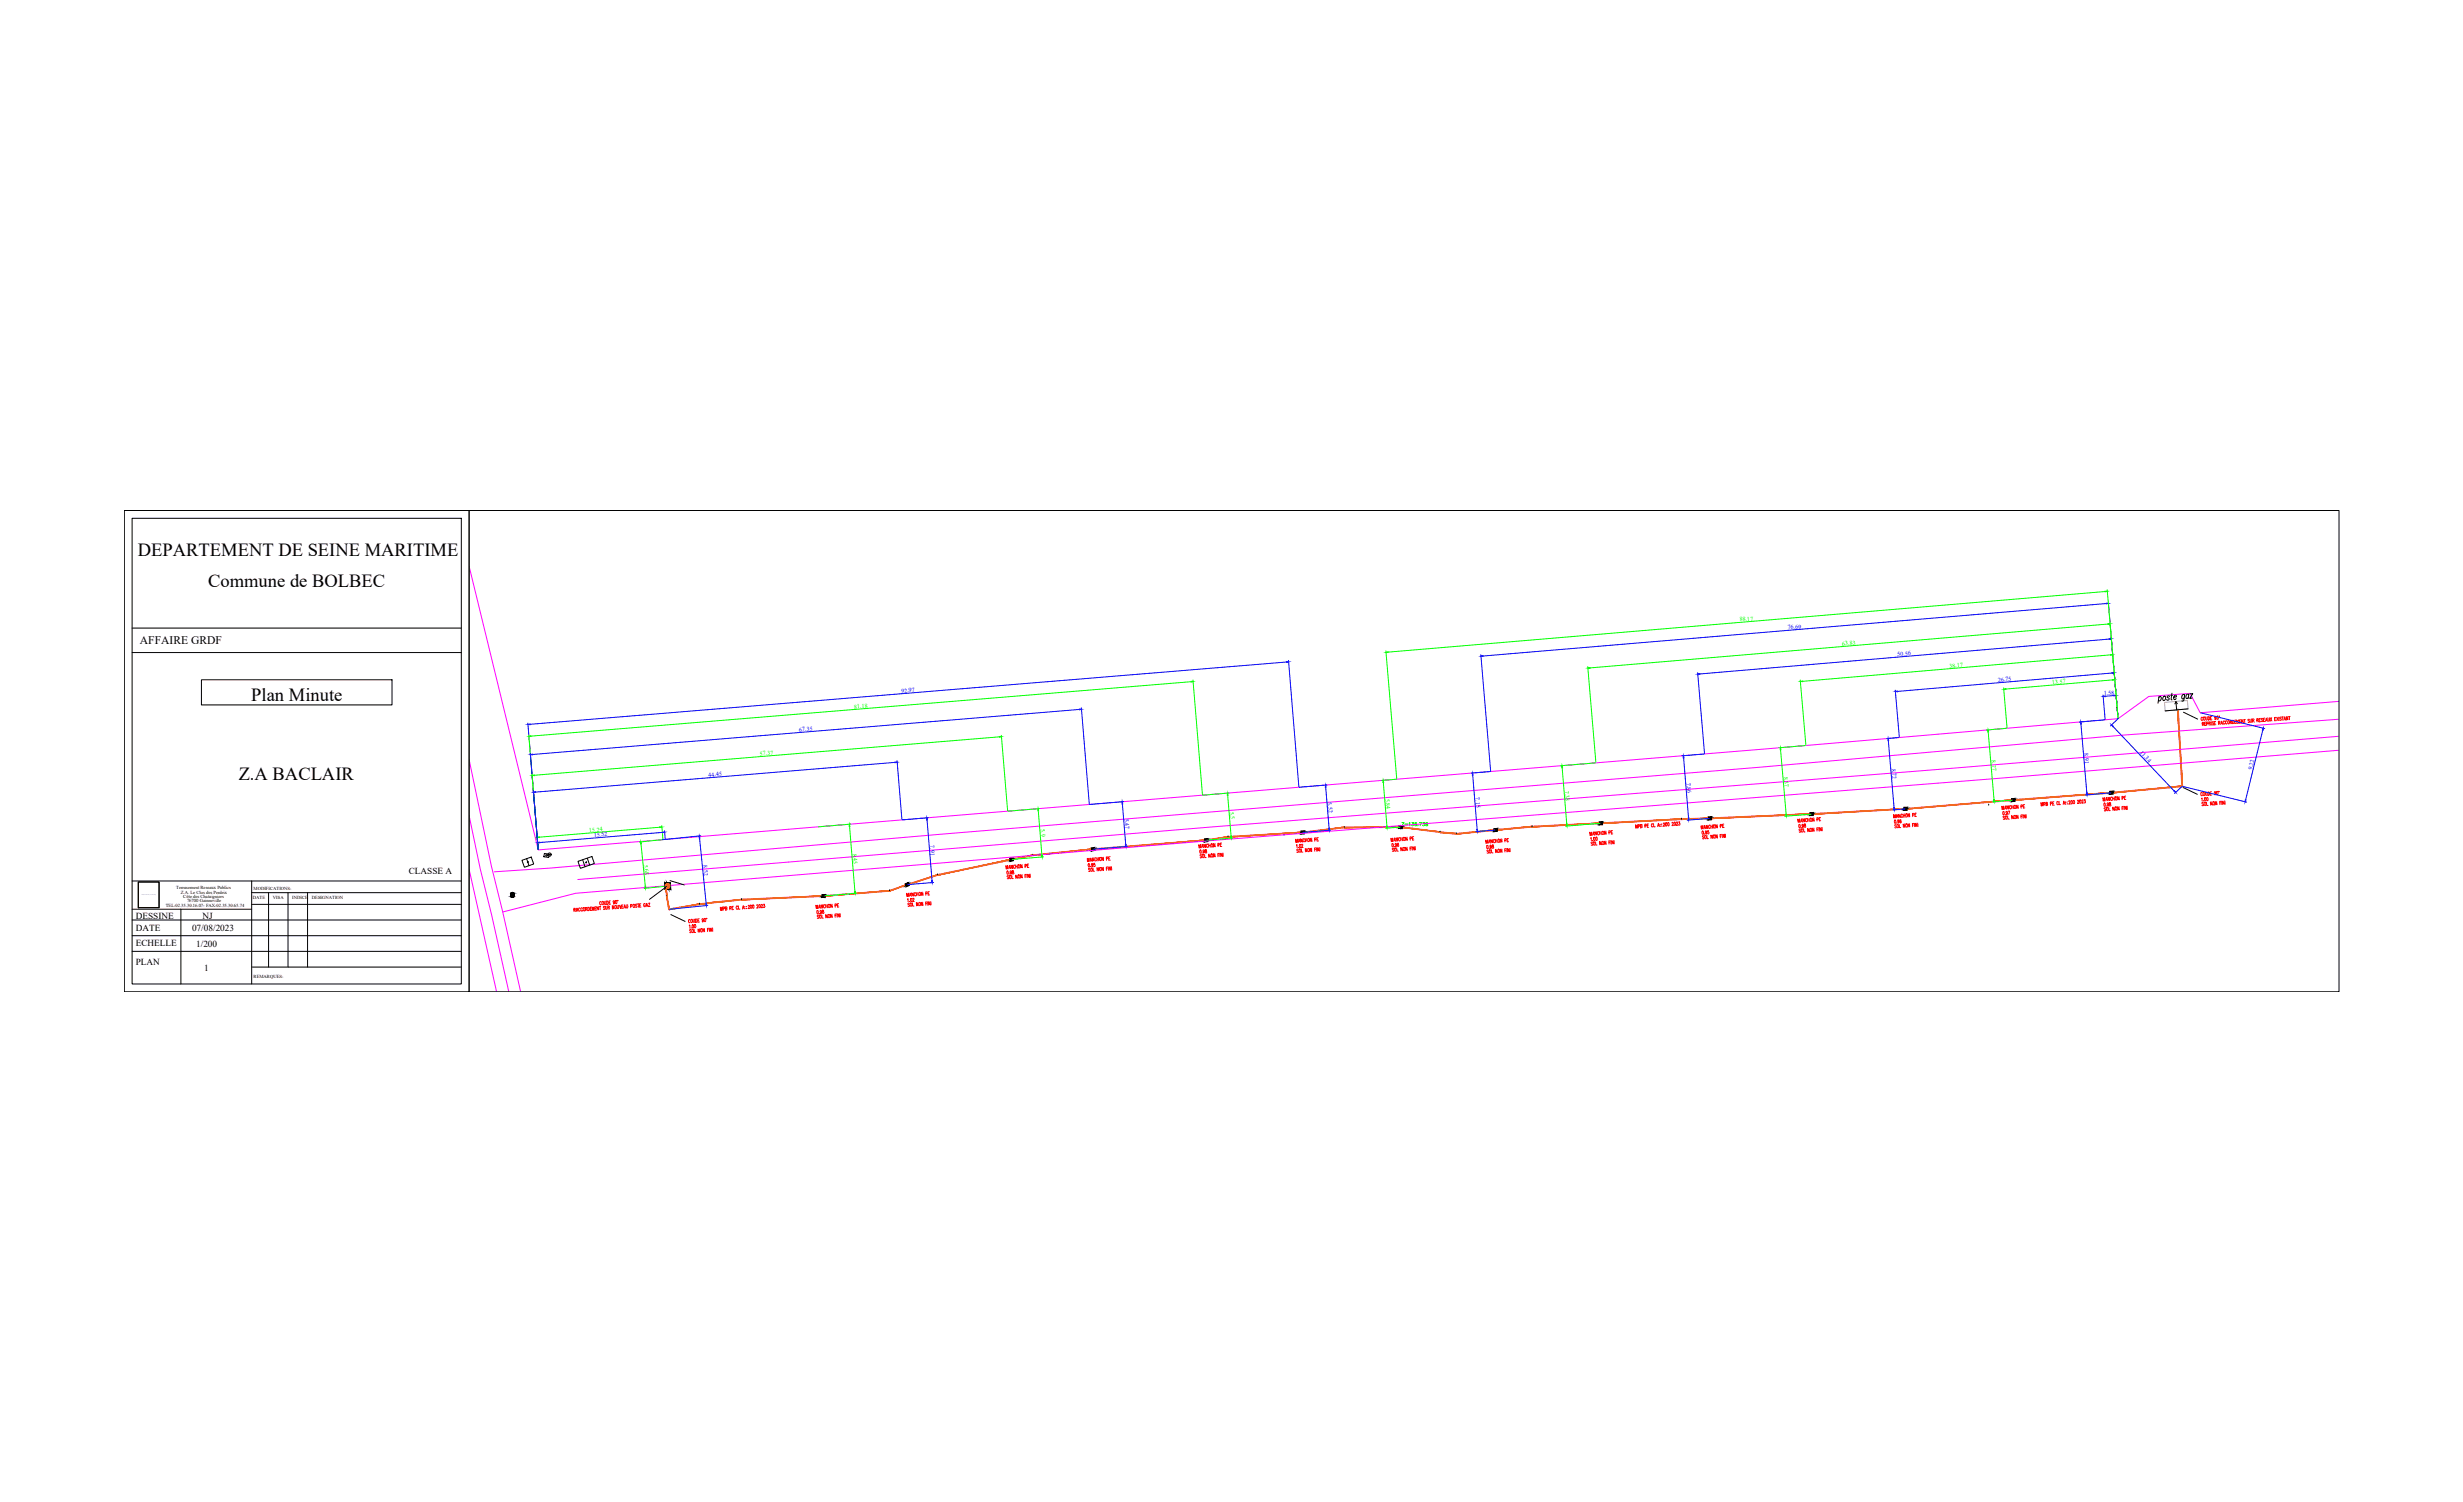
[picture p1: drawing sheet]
<svg xmlns="http://www.w3.org/2000/svg" width="1500mm" height="914mm" viewBox="0 0 1500 914" stroke-linecap="round" stroke-linejoin="round" font-family="sans-serif">
<defs><g id="words">
<g font-size="11.3">
<text x="84" y="339">DEPARTEMENT DE SEINE MARITIME</text>
<text x="127" y="357">Commune de BOLBEC</text>
<text x="153" y="427">Plan Minute</text>
<text x="145" y="475">Z.A BACLAIR</text>
</g>
<text font-size="7" x="85" y="392">AFFAIRE GRDF</text>
<g font-size="5.6">
<text x="249" y="532">CLASSE A</text>
<text x="83" y="559">DESSINE</text>
<text x="123" y="559">NJ</text>
<text x="83" y="567">DATE</text>
<text x="117" y="567">07/08/2023</text>
<text x="83" y="576">ECHELLE</text>
<text x="119" y="576">1/200</text>
<text x="83" y="587">PLAN</text>
<text x="124" y="591">1</text>
</g>
<text font-size="5.3" x="853" y="504">Z=138.738</text>
<g font-size="3.7" fill="#0f0">
<text x="1060" y="378" transform="rotate(-5 1060 378)">88.17</text>
<text x="1122" y="393" transform="rotate(-5 1122 393)">63.83</text>
<text x="1187" y="407" transform="rotate(-5 1187 407)">38.17</text>
<text x="1250" y="417" transform="rotate(-5 1250 417)">13.57</text>
<text x="520" y="431" transform="rotate(-5 520 431)">81.18</text>
<text x="463" y="460" transform="rotate(-5 463 460)">57.37</text>
<text x="1213" y="463" transform="rotate(85 1213 463)">8.77</text>
<text x="1086" y="473" transform="rotate(85 1086 473)">8.37</text>
<text x="953" y="481" transform="rotate(85 953 481)">7.38</text>
<text x="844" y="486" transform="rotate(85 844 486)">5.84</text>
<text x="749" y="494" transform="rotate(85 749 494)">5.5</text>
<text x="359" y="507" transform="rotate(-5 359 507)">15.24</text>
<text x="634" y="505" transform="rotate(85 634 505)">5.9</text>
<text x="519" y="520" transform="rotate(85 519 520)">8.45</text>
<text x="392" y="526" transform="rotate(84 392 526)">5.68</text>
</g>
<g font-size="3.7" fill="#00f">
<text x="1089" y="383" transform="rotate(-5 1089 383)">76.69</text>
<text x="1156" y="399" transform="rotate(-5 1156 399)">50.56</text>
<text x="1217" y="415" transform="rotate(-5 1217 415)">26.75</text>
<text x="549" y="422" transform="rotate(-5 549 422)">92.97</text>
<text x="1281" y="423" transform="rotate(-5 1281 423)">1.58</text>
<text x="487" y="445" transform="rotate(-5 487 445)">67.35</text>
<text x="1269" y="459" transform="rotate(85 1269 459)">8.91</text>
<text x="1303" y="458" transform="rotate(46 1303 458)">11.34</text>
<text x="1152" y="468" transform="rotate(85 1152 468)">8.72</text>
<text x="432" y="473" transform="rotate(-5 432 473)">44.45</text>
<text x="1372" y="469" transform="rotate(-76 1372 469)">9.22</text>
<text x="1027" y="476" transform="rotate(85 1027 476)">7.86</text>
<text x="899" y="485" transform="rotate(85 899 485)">7.15</text>
<text x="809" y="488" transform="rotate(85 809 488)">5.52</text>
<text x="685" y="498" transform="rotate(85 685 498)">5.47</text>
<text x="362" y="510" transform="rotate(-5 362 510)">15.52</text>
<text x="566" y="514" transform="rotate(85 566 514)">7.91</text>
<text x="428" y="527" transform="rotate(84 428 527)">8.52</text>
</g>
<g font-size="2.8">
<text x="107" y="541">Terrasement Reseaux Publics</text>
<text x="110" y="544">Z.A. Le Clos des Perdrix</text>
<text x="154" y="542">MODIFICATIONS:</text>
<text x="112" y="547">Côte des Chataigniers</text>
<text x="114" y="549">76700 Gainneville</text>
<text x="154" y="547">DATE</text>
<text x="166" y="547">VISA</text>
<text x="178" y="547">INDICE</text>
<text x="190" y="547">DESIGNATION</text>
<text x="101" y="552">TEL:02.35.30.16.07- FAX:02.35.30.65.74</text>
<text x="154" y="595">REMARQUES:</text>
</g>
</g></defs>
<!-- layer: 0 -->
<g fill="none" stroke="#000" stroke-width=".61">
<path d="M80 316h201v283h-201zM80 382h201M80 397h201M123 414h116v15h-116zM80 536h201M84 537h13v16h-13zM153 536v63M80 554h73M110 554v45M153 543h128M153 551h128M164 543v46"/>
<path d="M175 543v46M187 543v46M80 560h201M80 570h201M80 579h201M153 589h128"/>
</g>
<!-- layer: PTTOPO -->
<g fill="none" stroke="#000" stroke-width=".61">
<path d="M1326 432h.1M1329 479h.1M1024 499h.1M1041 498h.1M1103 496h.1M1160 492h.1M1211 490h.1M1226 487h.1M1286 483h.1M666 517h.1M735 512h.1M748 509h.1"/>
<path d="M782 508h.1M793 507h.1M819 504h.1M877 507h.1M887 508h.1M911 505h.1M933 503h.1M975 501h.1M407 539h.1M553 539h.1M571 533h.1M616 523h.1"/>
<path d="M629 521h.1M406 546h.1M407 554h.1M426 550h.1M452 548h.1M502 545h.1M542 542h.1"/>
</g>
<!-- layer: Limites et Hydro -->
<path d="M286 345l42 172 152-12" fill="none" stroke="#f0f" stroke-width=".61"/>
<!-- layer: Routes -->
<path d="M286 463l13 64 7 28 11 49M480 516l-145 13-34 2M286 529l16 75M480 533l-129 11-45 11" fill="none" stroke="#f0f" stroke-width=".61"/>
<!-- layer: SymbolesFixes -->
<g fill="none" stroke="#000" stroke-width=".61">
<path d="M332 520h3l-1 2h-3zM318 524l6-2 1 4-6 2zM321 523l1 4M321 525h1zM334 520h2M352 524l8-3 2 5-9 3zM355 523l1 5M357 525h.1M358 522l1 5"/>
<circle cx="333" cy="521" r=".5"/>
<circle cx="335" cy="520" r="1"/>
</g>
<!-- layer: AccAffleurGaz -->
<path d="M311 545h2M311 544h2M311 546h2M312 544a1.3 1.3 0 0 1 1 1 1.3 1.3 0 0 1-2 1v-1z" fill="none" stroke="#000" stroke-width=".61"/>
<g fill="#000" stroke="#000" stroke-width=".61">
<path d="M312 543h1zM312 543h1z"/>
<path d="M311 546h1zM311 546h1z"/>
<path d="M312 543h1zM312 543h1z"/>
<path d="M312 543l1 1zM312 543l1 1z"/>
<path d="M311 546h2zM311 546h1z"/>
<path d="M311 546h2zM311 546h2z"/>
<path d="M312 544h1zM312 544h1z"/>
<path d="M311 546h2zM311 546h2z"/>
<path d="M311 544h2zM311 544h2z"/>
<path d="M311 544h2zM311 544h2z"/>
<path d="M311 546h2zM311 546h2z"/>
<path d="M311 546h2zM311 546h2z"/>
<path d="M311 544h2zM311 544h2z"/>
<path d="M311 545h2zM311 545l2 1z"/>
<path d="M311 544h2zM311 544h2z"/>
<path d="M311 544h2zM311 544h2z"/>
<path d="M311 545h2zM311 545h2z"/>
<path d="M311 545h2zM311 545h2z"/>
<path d="M311 544h2zM311 544h2z"/>
<path d="M311 544l2 1zM311 544l2 1z"/>
<path d="M311 545h2zM311 545h2z"/>
<path d="M311 545h2zM311 545h2z"/>
<path d="M311 545h2zM311 545h2z"/>
<path d="M311 545h2zM311 545h2z"/>
<path d="M311 545h2zM311 545h2z"/>
</g>
<!-- layer: Axe de voie -->
<path d="M286 497l6 32 7 28 11 47M480 525l-128 10" fill="none" stroke="#f0f" stroke-width=".61"/>
<!-- layer: COTE GAZ -->
<g fill="none" stroke="#0f0" stroke-width=".61">
<path d="M1283 359l7 78M1282 360l-437 37M1284 380l-316 27M1285 379l5 58-3-39M844 396l7 78M1285 399l-187 16M725 415l-402 33M727 414l5 70M967 406l5 58M1096 414l4 40M1220 419l2 24M1287 414l-65 5"/>
<path d="M322 447l6 70-4-46M609 449l-284 23M610 448l4 46M1084 456l4 40M1100 454l-17 1M1211 446l3 41M1222 443l-12 1M842 476l3 27M850 474l-9 1M951 467l3 35M972 464l-22 2M632 494l3 26"/>
<path d="M633 492l-19 2M748 484l2 25M748 483l-15 1M1103 496l-16 1M1226 487l-12 1M390 514l3 26M402 504l-74 6M403 503l1 8M403 511l-14 2M517 503l4 40M518 502l-20 1M751 510l-16 1"/>
<path d="M853 504h-9M975 501l-22 2M406 539l-14 2M636 522l-20 1M522 544l-20 1"/>
</g>
<g fill="#0f0" stroke="#0f0" stroke-width=".61">
<path d="M393 540v1z"/>
<path d="M390 513l1 1h-1z"/>
<path d="M402 503l1 1h-1z"/>
<path d="M327 510l1-1v1z"/>
<path d="M1214 487h1l-1 1z"/>
<path d="M1211 444v2z"/>
<path d="M1220 420l2-1v1z"/>
<path d="M1287 414h1h-1z"/>
<path d="M1088 496v1z"/>
<path d="M1084 455l1 1h-1z"/>
<path d="M1096 415h2z"/>
<path d="M1285 398l2 1h-2z"/>
<path d="M954 502v1z"/>
<path d="M951 466l1 1h-1z"/>
<path d="M967 407l1-1v1z"/>
<path d="M1284 380h1z"/>
<path d="M844 503h1v1z"/>
<path d="M842 475l1 1h-1z"/>
<path d="M844 397h1z"/>
<path d="M1282 360h1h-1z"/>
<path d="M750 509v1z"/>
<path d="M748 483v1h-1z"/>
<path d="M725 415h2h-2z"/>
<path d="M322 448h1z"/>
<path d="M634 521l1 1z"/>
<path d="M632 492l1 2h-1z"/>
<path d="M609 448h1l-1 1z"/>
<path d="M324 472h1z"/>
<path d="M520 543h1v1z"/>
<path d="M517 502l1 1h-1z"/>
</g>
<!-- layer: AccAffBranchtGaz -->
<g fill="none" stroke="#ffbd00" stroke-width=".61">
<path d="M405 537h3v4h-3zM405 539h3l-1 2z"/>
<circle cx="407" cy="539" r="1.5"/>
</g>
<g fill="#000" stroke="#000" stroke-width=".61">
<path d="M405 537l2 4h-2zM405 537h1l1 4z"/>
<path d="M406 537l1 4h1zM406 537h2v4z"/>
</g>
<path d="M405 539l2 2zM406 539l1 2 1-2z" fill="#ffbd00" stroke="#ffbd00" stroke-width=".61"/>
<!-- layer: COTE GAZ -->
<g fill="none" stroke="#00f" stroke-width=".61">
<path d="M1283 367l-380 32M1284 366l6 71-4-49M902 399l6 70M1285 389l-250 21M784 403l-461 38M785 402l6 77M1034 410l4 49M1286 410l-130 11M657 432l-333 27M659 431l4 58M1154 420l3 29M1281 423l1 15"/>
<path d="M1282 438l-16 2M1288 423l-6 1M1290 438l-5 4M1340 434l39 10M321 440l7 77-3-36M1038 459l-14 1M1150 451l4 41M1156 449l-7 1M1267 441l4 42M1287 442l37 40M1378 445l-10 42M545 464l-219 18"/>
<path d="M546 463l3 36M807 479l2 25M808 478l-17 1M897 472l3 33M908 470l-12 1M1025 461l3 37M1329 479l-5 4M1329 479l39 9M565 499l3 37M565 498l-15 1M684 489l2 25M684 488l-20 2"/>
<path d="M1041 498l-13 1M1160 492l-7 1M1286 483l-16 1M404 507l-75 6M405 506v5M426 510l4 40M427 509l-24 2M687 515l-21 2M810 505l-16 2M910 505l-11 1M569 537l-16 2M431 551l-23 3"/>
</g>
<g fill="#00f" stroke="#00f" stroke-width=".61">
<path d="M404 507h1h-1z"/>
<path d="M327 513h2z"/>
<path d="M1324 482v-1l1 1z"/>
<path d="M1286 441l1 1z"/>
<path d="M1367 487v1z"/>
<path d="M1378 443v2z"/>
<path d="M1271 483v1z"/>
<path d="M1267 439l1 2h-1z"/>
<path d="M1281 424h1z"/>
<path d="M1287 423h2l-1 1z"/>
<path d="M1153 492h1v1z"/>
<path d="M1150 450v1z"/>
<path d="M1154 421h2z"/>
<path d="M1286 410h2h-2z"/>
<path d="M1028 498h1l-1 1z"/>
<path d="M1025 460l1 1h-1z"/>
<path d="M1034 410h1v1z"/>
<path d="M1285 389h1h-1z"/>
<path d="M899 505h1v1z"/>
<path d="M897 471v1z"/>
<path d="M902 399h1v1z"/>
<path d="M1283 367h1l-1 1z"/>
<path d="M809 504h1v1z"/>
<path d="M807 478l1 1h-1z"/>
<path d="M784 403h1z"/>
<path d="M322 441h1z"/>
<path d="M685 514l1 1z"/>
<path d="M683 488v1z"/>
<path d="M657 432h2h-2z"/>
<path d="M323 459h1v1z"/>
<path d="M567 536h1v1z"/>
<path d="M564 498l1 1h-1z"/>
<path d="M545 464h1h-1z"/>
<path d="M325 482h1z"/>
<path d="M430 550v1z"/>
<path d="M426 509v1z"/>
</g>
<!-- layer: 0-1 -->
<path d="M76 311h210v293h-210zM286 311h1139v293h-1139zM1330 434l8 4M1330 479l8 5M406 540l-10 8M408 536l9 3M409 557l8 4" fill="none" stroke="#000" stroke-width=".61"/>
<!-- layer: AccAffMPB -->
<g fill="#f26722" stroke="#f26722" stroke-width=".61">
<path d="M405 541l1 5v-1zM405 541h1v4z"/>
<path d="M406 546l2 8-2-9zM406 546l2 8h-1z"/>
<path d="M407 553v1l19-4zM407 554l19-4v1z"/>
<path d="M426 550v1l11-2zM426 551l11-2zM437 549l15-2zM437 549l15-2v1z"/>
<path d="M452 547v1l50-3zM452 548l50-3v1z"/>
<path d="M502 545v1l40-4zM502 546l40-4v1z"/>
<path d="M542 542v1l10-5zM542 543l10-5 1 1zM552 538l1 1 18-7zM553 539l18-7v1zM571 532v1l45-10zM571 533l45-10v1z"/>
<path d="M616 523v1l13-4zM616 524l13-4v1zM629 520v1l37-4zM629 521l37-4zM666 517l69-6zM666 517l69-6v1z"/>
<path d="M735 511v1l13-3zM735 512l13-3v1z"/>
<path d="M748 509v1l45-3zM748 510l45-3zM793 507l26-4zM793 507l26-4v1z"/>
<path d="M819 503v1l34-1zM819 504l34-1v1z"/>
<path d="M853 503v1l24 2zM853 504l24 2v1z"/>
<path d="M877 506v1h10zM877 507h10v1z"/>
<path d="M887 507v1l24-3zM887 508l24-3v1zM911 505v1l22-3zM911 506l22-3v1zM933 503v1l42-3zM933 504l42-3zM975 501l49-3zM975 501l49-3v1z"/>
<path d="M1024 498v1l17-1zM1024 499l17-1zM1041 498l62-3zM1041 498l62-3v1zM1103 495v1l57-4zM1103 496l57-4v1zM1160 492v1l66-6zM1160 493l66-6zM1226 487l60-5zM1226 487l60-5v1z"/>
<path d="M1286 482v1l43-5zM1286 483l43-5v1z"/>
<path d="M1326 432l3 47zM1326 432h1l2 47z"/>
</g>
<!-- layer: AccNonAffMPB -->
<g fill="none" stroke="#ffbd00" stroke-width=".61">
<path d="M1040 497h2v2h-2zM1102 495h2v1h-2zM1159 492h2v1h-2zM1225 486h2v2h-2zM1285 482h2v1l-2 1zM665 516h2v2h-2zM734 511h2v1l-2 1zM792 506h2v2h-2zM910 505l2-1v2h-2zM974 500h2v2h-2zM551 538l2-1 1 2-2 1zM615 523l2-1v2h-2z"/>
<path d="M501 545h2v1h-2z"/>
</g>
<g fill="#000" stroke="#000" stroke-width=".61">
<path d="M1040 497h2l-2 1zM1040 498l2-1v1zM1102 496l2-1v1zM1102 496l2-1-2 1zM1159 492h2l-2 1zM1159 493l2-1zM1225 486h2l-2 1zM1225 487l2-1v1zM1285 482h2l-2 1zM1285 483l2-1zM665 516h2l-2 1zM665 517l2-1v1z"/>
<path d="M734 511h2l-2 1zM734 512l2-1zM792 506h2l-2 1zM792 507l2-1v1zM910 505l2-1-2 2zM910 506l2-2v1zM974 500h2l-2 1zM974 501l2-1v1zM552 539l1-1-1 2zM553 538l1 1-2 1zM615 523l2-1-2 2zM615 524l2-2v1z"/>
<path d="M501 546l2-1zM501 545h2l-2 1z"/>
<path d="M1040 498v1l2-1zM1040 499l2-1v1z"/>
<path d="M1102 496l2-1zM1102 495h2l-2 1z"/>
<path d="M1159 493l2-1zM1159 493l2-1v1z"/>
<path d="M1225 487v1l2-1zM1225 488l2-1v1z"/>
<path d="M1285 483v1l2-2zM1285 484l2-2v1z"/>
<path d="M665 517v1l2-1zM665 518l2-1v1z"/>
<path d="M734 512v1l2-2zM734 513l2-2v1z"/>
<path d="M792 507v1l2-1zM792 508l2-1v1z"/>
<path d="M910 506l2-1zM910 506l2-1v1z"/>
<path d="M974 501v1l2-1zM974 502l2-1v1z"/>
<path d="M553 537l-1 2 1-1zM551 538l2-1-1 2z"/>
<path d="M615 524l2-1zM615 524l2-1v1z"/>
<path d="M501 546l2-1zM501 546l2-1v1z"/>
</g>
<path d="M1180 447l-700 58" fill="none" stroke="#f0f" stroke-width=".61"/>
<path d="M1180 457l-109 10-591 49M1180 477l-439 34-261 22" fill="none" stroke="#f0f" stroke-width=".61"/>
<path d="M1180 468l-440 35-260 22" fill="none" stroke="#f0f" stroke-width=".61"/>
<path d="M1424 427l-84 7-6-12-25 2-19 14-110 9" fill="none" stroke="#f0f" stroke-width=".61"/>
<path d="M1318 428l14-2 1 6-14 1z" fill="none" stroke="#b0b0b0" stroke-width=".61"/>
<path d="M1424 438l-131 10-113 9M1424 457l-244 20" fill="none" stroke="#f0f" stroke-width=".61"/>
<g fill="none" stroke="#000" stroke-width=".61">
<path d="M1315 425v-1a1.3 1.3 0 0 1 1 2 1.3 1.3 0 0 1-1 1v-1M1315 424l-1 4M1318 424a1.3 1.3 0 0 1 1 1 1.3 1.3 0 0 1-2 1v-1zM1321 424h-1v1h1l-1 1M1323 422l-1 3 1 1M1323 423h-1M1324 424h1v-1a1.3 1.3 0 0 0-1 1 1.3 1.3 0 0 0 1 2v-1M1325 427l1 5M1325 427v2M1325 427l1 1M1330 423a1.3 1.3 0 0 0-1 1 1.3 1.3 0 0 0 1 1M1331 423l-1 3-1 1"/>
<path d="M1333 432l-14 1M1333 423a1.3 1.3 0 0 0-2 1 1.3 1.3 0 0 0 1 1h1M1333 423v2M1334 422h1l-1 3h1"/>
</g>
<path d="M1424 448l-244 20" fill="none" stroke="#f0f" stroke-width=".61"/>
<!-- layer: Texte -->
<g fill="none" stroke="#f00" stroke-width=".61">
<path d="M1341 437h-1l1 2 1-1M1343 440v2h1M1344 436v2l-1-2M1345 436l1 1a1 1 0 0 1 0 1 1 1 0 0 1-1 0zM1346 437h1M1347 439v2M1347 436h-1v2h1M1348 440h-1l1 1h-1M1349 439h-1l1 2M1350 437h-1v-1a1 1 0 0 1 1 1 1 1 0 0 1-1 1M1350 436h1v2a1 1 0 0 1-1-1 1 1 0 0 1 0-1zM1352 436h.1"/>
<path d="M1355 439h-1v1v1l1-1M1356 439l-1 1 1 1v-1M1358 440l1-1h-1v2M1359 440v1M1360 439a1.1 1.1 0 0 1 1 1 1.1 1.1 0 0 1-1 1zM1362 439h-1M1362 438h-1v2h1M1364 439h.1M1365 438h-1v2h1M1366 438v2l-1-2v2M1367 438v2M1367 438h.1"/>
<path d="M1370 438h-1l1 2h-1M1371 438v2l-1-2M1372 439l1-1h-1v2M1372 439l1 1M1374 438h1h-1l1 2M1375 438v1M1376 438h.1M1377 437h-1v2h1M1378 438h-1l1 1h-1M1379 438h-1M1379 437h-1l1 2M1381 438l-1 1"/>
<path d="M1381 439l-1-2v2M1382 437v2l-1-2M1383 437l1 2M1384 437l-1 2M1386 438h-1M1386 437h-1v2h1M1386 437l2 2M1387 437v2M1388 437v2M1389 437h-1l1 1h-1M1390 436v2M1391 436l-1 1"/>
<path d="M1392 438h-1M1392 438l-1-2v2M1393 436v2l-1-2v2M1394 436v2M1395 436h-1M1341 441h1v-1h-1v2M1342 441v1M1343 441h.1M1344 441l1-1h-1v2M1345 440h1h-1v2M1346 440v1M1349 440h.1"/>
<path d="M1351 440h1v-1h-1v2M1352 440v1M1353 440h.1M1354 441l-1-2v2M1363 440v-2v2l-1-2v2M1097 500h.1M1099 498v2l-1-2v2M1100 499v-1l-1 1 1 1h1M1101 498v2M1102 498v2M1102 499h-1M1105 498v2l-1-2v2"/>
<path d="M1107 499v-1h-1l1 2M1108 499h.1M1109 498h-1v2h1M1154 499a.9 .9 0 0 1 1 1 .9 .9 0 0 1-1 1zM1154 498v-2v2l-1-2v2M1156 497h-1M1156 498l-1-2v2M1157 500h-1v-1l1 1-1 1M1157 496v2l-1-2v2M1158 499a.9 .9 0 0 0-1 1 .9 .9 0 0 0 1 1v-1h-1M1159 496h-1v2l1-1M1159 496v2"/>
<path d="M1160 495v3M1160 496h-1M1163 495v2l-1-2v2M1165 496h1v-1h-1v2M1167 496h-1M1167 495h-1v2h1M1220 494a1 1 0 0 1 1 1 1 1 0 0 1-1 1zM1220 493v-2v2l-1-2v2M1221 497h-1l1 2h-1M1221 496h.1M1222 492h-1M1222 493l-1-2v2"/>
<path d="M1223 495h-1v-1l1 1-1 1M1223 497v2h1M1223 494h1l-1 2M1223 491v2l-1-2v2M1225 491l-1-1v1v1h1M1225 490v2M1226 496v2l-1-1v2M1226 490v2M1226 491h-1M1229 496v2l-1-2v2M1229 490v2l-1-2v2M1231 491h1v-1h-1v2"/>
<path d="M1231 497h.1M1232 496h-1v2M1232 496v2M1233 491h-1M1233 490h-1v2h1M1233 496l1 2-2-2 1 2M1234 496v2M1244 491v-2v2l-1-2v2M1245 490v-1v2M1247 489v1h-1v-2h1v1h-1M1249 489v-1v2M1251 489h-1"/>
<path d="M1251 488h-1v2h1M1254 488h-1v1v1l1-1M1254 488v2h1M1257 489h.1M1258 490l-1-2-1 2M1258 488h.1M1258 489h.1M1259 488h.1M1259 489h.1M1260 488v-1l1 1-1 2 1-1M1261 487a.9 .9 0 0 1 1 1 .9 .9 0 0 1-1 1zM1263 487a.9 .9 0 0 1 0 1 .9 .9 0 0 1 0 1z"/>
<path d="M1265 488l1-1-1 2h1M1267 487a.9 .9 0 0 1 0 1 .9 .9 0 0 1 0 1zM1268 487h1l-1 2h1M1269 487h1v1v1l-1-1M1281 489a.9 .9 0 0 1 1 1 .9 .9 0 0 1 0 1zM1282 488v-2l-1 2v-2v2M1282 492h-1l2 1h-1M1283 491h.1M1283 487h.1M1284 487l-1-2-1 3M1284 489l-1 1v-1h1a1 1 0 0 1 0 1 1 1 0 0 1-1 1v-1M1284 492v2l1-1"/>
<path d="M1285 489l1 1-1 1v-1v-1zM1285 485v2l-1-2v2M1286 486v-1l-1 1 1 1M1287 485v2M1288 491v2l-1-2v2M1288 485v2M1288 486h-1M1291 485v2l-1-2v2M1291 491v2l-1-2v2M1292 486h1v-1h-1v2M1293 492h-1M1293 491h-1v2"/>
<path d="M1293 491l1 2M1294 486h.1M1295 485h-1v2h1M1295 491v2l-1-2v2M1295 491l1 2M1341 486v2M1341 483v-1l-1 1 1 1M1342 489h-1l1 1h-1M1342 487v1M1343 486v2a1 1 0 0 1-1-1 1 1 0 0 1 1-1zM1344 488v2h1M1344 486h1a1 1 0 0 1 0 1 1 1 0 0 1-1 0z"/>
<path d="M1344 482v2l-1-2M1345 482a1.1 1.1 0 0 1 1 2 1.1 1.1 0 0 1-1 0zM1347 483h-1M1347 482h-1v2h1M1347 488v2l-1-2v2M1349 483v-1a1 1 0 0 1 1 1 1 1 0 0 1-1 1M1350 488v2l-1-2v2M1350 482a.9 .9 0 0 1 1 1 .9 .9 0 0 1-1 1zM1351 482h.1M1352 489h.1M1353 488h-1v2M1353 488v2"/>
<path d="M1354 488l1 2-1-2v2M1355 488v2M731 518a.9 .9 0 0 1 1 0 .9 .9 0 0 1-1 1zM731 516v-2v2l-1-2v2M732 519h.1M733 515h-1M733 516l-1-2v2M733 518v1v-2v1h1l-1 1M734 517l1 2h-1l1-2zM734 514v2l-1-2v2M736 514h-1v1v1l1-1M736 514v2"/>
<path d="M737 520v2l-1-2v2M737 514v2M737 515h-1M740 520v2l-1-2v2M740 514v2l-1-2v2M742 514h1l-1-1v2M743 520h-1v2M743 519v2M744 514h-1M744 513h-1v2h1M744 519v2l-1-2 1 2M745 519v2"/>
<path d="M790 515v-1v2M790 513v-2v2l-1-2v2M791 517h-1l1 2h-1M791 516h.1M791 514a.9 .9 0 0 1 1 1 .9 .9 0 0 1 0 1zM792 512h-1M792 513l-1-2v2M793 517v2M793 514v2h1M793 511v2l-1-2v2M795 511h-1v1v1l1-1M795 511v2"/>
<path d="M796 517v2l-1-2v2M796 510v2M796 511h-1M799 516v2l-1-2v2M799 510v2l-1-2v2M801 511v-1v2M801 517h.1M801 516v2M802 516v2M803 511h-1M803 510h-1v2h1M803 516v2l-1-2v2"/>
<path d="M804 516v2M848 512v-2v2l-1-2v2M849 517h-1l1 1h-1M850 511h-1M850 512l-1-2v2M851 516v2h1M851 510v2l-1-2v2M853 510h-1v1v1l1-1M853 510v2M854 516v2l-1-2v2M854 510v2M854 511h-1"/>
<path d="M857 510v2l-1-2v2M857 516v2l-1-2v2M859 511l1-1h-1v-1v2M859 517h.1M860 516h-1v2M860 516v2M860 510h1M861 509h-1v2h1M861 515v2l-1-1 1 2M862 515v2M906 515a.9 .9 0 0 1 0 1 .9 .9 0 0 1 0 1zM906 513v-2l-1 2v-2v2"/>
<path d="M907 518h-1l1 1h-1M907 516h.1M907 513h.1M908 513l-1-2v2M908 515v1h-1l1-1a1 1 0 0 1 0 1h-1M908 517v2h1M909 515l1 1h-1l1-1zM909 511v2l-1-2v2M910 511l-1 1 1 1M911 511v2M912 517v2l-1-2v2M912 511v2"/>
<path d="M912 512h-1M915 511v2l-1-2v2M915 517v2l-1-2v2M916 512l1-1h-1l1 2M917 518h-1M917 517h-1l1 2M918 517v2M918 511h.1M919 510l-1 1v2l1-1M919 517v2l-1-2v2M920 517v2M969 510v2"/>
<path d="M969 509v-2v2l-1-2v2M970 513h-1l1 2-1-1M970 512h.1M971 510a.9 .9 0 0 1 0 1 .9 .9 0 0 1 0 1zM971 508h-1M971 508l-1-2v2M972 513v1h1M972 510a.9 .9 0 0 1 1 1 .9 .9 0 0 1-1 1zM972 506v2l-1-2v2M974 507l-1-1v2h1M974 506v2M975 512v2l-1-2v2"/>
<path d="M975 506v2M975 507h-1M978 512v2l-1-2v2M978 506v2l-1-2v2M980 507h1v-1h-1v2M980 513h.1M981 512h-1v2M981 512v2M982 507h-1M982 506h-1v2h1M982 512l1 2-1-2v2M983 512v2"/>
<path d="M997 504v-2v2l-1-2v2M998 503h1l-1-1v2M1000 503v1h-1v-2h1v1h-1M1002 503h1v-1h-1v2M1004 503h-1M1004 502h-1v2h1M1007 502l-1-1v2h1M1007 501v2h1M1010 503h.1M1011 503l-1-2v2M1011 502h.1M1011 503h.1"/>
<path d="M1012 502h.1M1012 503h.1M1013 501h1l-1 2h1M1016 501a.9 .9 0 0 1 1 1 .9 .9 0 0 1-1 1zM1018 501h1l-1 2h1M1020 501a1 1 0 0 1 1 1 1 1 0 0 1-1 0zM1021 501v-1l1 1-1 1h1M1022 500h1v1v1h-1M1037 506a1 1 0 0 1 1 1 1 1 0 0 1-1 1zM1037 505v-2v2l-1-2v2M1038 509h-1l1 1h-1M1038 508h.1"/>
<path d="M1039 504h-1M1039 505l-1-2v2M1039 506v1v-1v1v1M1040 509v2M1040 502v2l-1-2v2M1041 506h-1v1l1-1v1h-1M1042 503l-1-1v1v1h1M1042 502v2M1043 508v2l-1-2v2M1043 502v2M1043 503h-1M1046 502v2l-1-2v2"/>
<path d="M1046 508v2l-1-2v2M1048 503v-1v2M1048 509h.1M1048 508v2M1049 508v2M1050 503h-1M1050 502h-1v2h1M1050 508v2l-1-2v2M1051 508v2M1096 502v2a1 1 0 0 1-1-1 1 1 0 0 1 1-1zM1096 501v-2v2l-1-2v2M1097 505h-1l1 1h-1"/>
<path d="M1097 504h.1M1098 500l-1-2v3M1098 502v1l-1-1h1v1v1v-1M1098 505l1 2v-1M1099 502l1 1-1 1v-1l1-1zM1102 504v2l-1-2v2M1105 504v2l-1-2v2M1107 505h.1M1107 504h-1l1 2M1108 504v2M1109 504v2l-1-2v2M1110 504v2"/>
<path d="M1155 502h-1l1 2h-1M1155 501h.1M1157 502v2h1M1160 502v2l-1-2v2M1163 501v2l-1-2v2M1165 502h.1M1166 501h-1v2M1166 501v2M1167 501v2l-1-2 1 2M1168 501v2M613 530a.9 .9 0 0 1 1 1 .9 .9 0 0 1-1 1zM614 529v-2l-1 2v-2v2"/>
<path d="M614 533h-1l1 2h-1M615 532h.1M615 528h-1M615 529v-2l-1 2M616 531h-1v-1h1v2h-1M616 533v2h1M617 530v1v1v-1v-1zM617 527v2l-1-2v2M618 527h-1v1l1 1v-1M619 527v2M619 533l1 2-1-2v2M619 527l1 2"/>
<path d="M620 527l-1 1M622 532l1 2-2-1 1 2M622 526l1 2-2-2 1 2M624 533h1M624 527h1v-1h-1v2M625 532h-1v2M625 532l1 2M626 527h.1M626 526v2h1M627 532v2l-1-2v2M627 532v2M663 524v-2v2l-1-1v2"/>
<path d="M664 529h-1l1 1h-1M664 528h.1M665 524h-1M665 524l-1-2v2M666 526l-1 1v-1a1 1 0 0 1 1 1 1 1 0 0 1-1 1v-1M666 528v2h1M666 522v2l-1-2v2M667 526h-1h1v1h-1M668 523l-1-1v1v1h1M668 522v2M669 528v2l-1-2v2M669 522v2"/>
<path d="M669 523h-1M672 522v2l-1-2v2M672 528v2l-1-2v2M674 523h1v-1h-1v2M674 529h.1M675 528h-1v2M675 528v2M676 523h-1M676 522h-1v2h1M676 528l1 2-2-2 1 2M677 528v2M732 521h-1l1 1h-1"/>
<path d="M734 520v2h1M742 521h.1M350 554v-1h-1l1 2M350 554l1 1M352 554h-1M352 555l-1-2v2M353 553l-1 1 1 1v-1M355 553h-1v2l1-1M357 553v-1v2M357 553l1 1M358 552l1 1a1 1 0 0 1 0 1 1 1 0 0 1-1 0zM359 553h1"/>
<path d="M360 552h-1v2h1M362 554v-2l-1 2v-2v2M363 553h-1M363 552h-1v2h1M364 552l1 2-1-2v2M365 552l1 2M366 552h-1M366 549l-1 1 1 1v-1M368 552h-1l1 1v1v-1M369 549v2l-1-2M369 549a1 1 0 0 1 1 1 1 1 0 0 1 0 1zM370 552l-1 2v-2"/>
<path d="M370 553l1-1h-1v2M371 552v1M371 549h.1M372 548h-1v2h1M374 551v2l-1-2v2M374 549h-1l1-1a1 1 0 0 1 1 1 1 1 0 0 1-1 1M375 548a1 1 0 0 1 1 1 1 1 0 0 1-1 1zM376 548h.1M377 551l-1 2v-2M378 551v2l-1-2M379 552h.1M379 551v2h1"/>
<path d="M381 552h-1M381 553l-1-2v2M382 551v2l-1-2M384 552h1v-1h-1v2M388 551h-1l1 1h-1M389 550v2M389 550h-1M389 551h1M390 550h-1l1 2M393 551l-1-1v1l1 1v-1M394 551h.1M395 552l-1-2-1 2"/>
<path d="M395 550h1l-1 2h1M423 560v2l-1-2M424 559a1 1 0 0 1 1 1 1.1 1.1 0 0 1-1 2zM426 559h-1v2h1M428 560v-1a1 1 0 0 1 1 1 1 1 0 0 1-1 1M429 559a.9 .9 0 0 1 1 1 .9 .9 0 0 1-1 1zM430 559h.1M440 554v-2l-1 2v-2v2M440 553h1v-1h-1v2M442 553l1 1h-1v-2l1 1h-1M444 553h1v-1h-1v2M446 553h.1"/>
<path d="M447 552h-1v2h1M449 552l-1 1 1 1v-1M450 552v2l1-1M453 553h-1M453 553v-2l-1 2M454 552h.1M454 553h.1M455 552h.1M455 553h.1M456 552v-1v2h1M457 551h1a1 1 0 0 1 0 1 1 1 0 0 1-1 1zM458 551h1v2a1 1 0 0 1-1-1 1 1 0 0 1 0-1z"/>
<path d="M461 551h1l-1 2h1M462 551a.9 .9 0 0 1 1 1 .9 .9 0 0 1-1 1zM464 551v2h1M465 551l1-1-1 1 1 1-1 1v-1M498 554a.9 .9 0 0 1 0 1 .9 .9 0 0 1 0 1zM498 553v-2v2l-1-2v2M499 557l-1 1 1 1h-1M499 556h.1M499 552h.1M500 553l-1-2v2M500 555v-1a1 1 0 0 1 1 1 1 1 0 0 1-1 1M500 557l1 2"/>
<path d="M501 554l1 1-1 1v-1l1-1zM501 551v2l-1-2v2M502 551v1v1l1-1M503 551v2M504 557v2l-1-2v2M504 551v2M504 552h-1M507 557v2l-1-2v2M507 550v2l-1-2v2M509 551v-1h-1l1 2M509 557h.1M509 556h-1l1 2"/>
<path d="M510 556v2M510 551h.1M511 550h-1v2h1M511 556v2l-1-2v2M512 556v2M553 547v2M553 546v-2v2l-1-2v2M554 550h-1l1 1v1h-1M554 549h.1M555 547a1 1 0 0 1 1 1 1 1 0 0 1-1 1zM555 545h-1M555 546l-1-2v2"/>
<path d="M556 550v2h1M556 547h1l-1 2h1M556 543v2l-1-1v2M558 544h-1v1h1M558 543v2M559 549v2l-1-1v1M559 543v2M559 544h-1M562 549v2l-1-2v2M562 543v2l-1-2v2M564 544h1v-1h-1v2M564 550h.1"/>
<path d="M565 549h-1v2M565 549v2M565 544h1M566 543h-1v2h1M566 549l1 2-2-2 1 2M567 549v2M420 563v2M420 560l-1 1 1 1v-1M421 566h-1l1 1v1h-1M421 565h.1M422 563a.9 .9 0 0 1 0 1 .9 .9 0 0 1 0 1zM423 566v2h1"/>
<path d="M423 563a.9 .9 0 0 1 1 1 .9 .9 0 0 1-1 1zM426 560h-1M426 565v2l-1-1v2M429 565v2l-1-2v2M431 566h.1M432 565h-1v2M432 565v2M433 565l1 2-1-2v2M434 565v2"/>
<circle cx="1342" cy="437" r=".8"/>
<circle cx="1357" cy="440" r=".8"/>
<circle cx="1103" cy="499" r=".8"/>
<circle cx="1161" cy="496" r=".8"/>
<circle cx="1222" cy="498" r=".8"/>
<circle cx="1227" cy="497" r=".8"/>
<circle cx="1227" cy="491" r=".8"/>
<circle cx="1283" cy="492" r=".8"/>
<circle cx="1289" cy="492" r=".8"/>
<circle cx="1289" cy="486" r=".8"/>
<circle cx="1342" cy="483" r=".8"/>
<circle cx="1343" cy="489" r=".8"/>
<circle cx="1348" cy="489" r=".8"/>
<circle cx="738" cy="515" r=".8"/>
<circle cx="792" cy="518" r=".8"/>
<circle cx="797" cy="511" r=".8"/>
<circle cx="797" cy="517" r=".8"/>
<circle cx="850" cy="517" r=".8"/>
<circle cx="855" cy="511" r=".8"/>
<circle cx="855" cy="517" r=".8"/>
<circle cx="907" cy="518" r=".8"/>
<circle cx="913" cy="518" r=".8"/>
<circle cx="913" cy="512" r=".8"/>
<circle cx="971" cy="513" r=".8"/>
<circle cx="976" cy="513" r=".8"/>
<circle cx="976" cy="507" r=".8"/>
<circle cx="1015" cy="502" r=".8"/>
<circle cx="1039" cy="509" r=".8"/>
<circle cx="1044" cy="509" r=".8"/>
<circle cx="1044" cy="503" r=".8"/>
<circle cx="1098" cy="505" r=".8"/>
<circle cx="1103" cy="505" r=".8"/>
<circle cx="1156" cy="503" r=".8"/>
<circle cx="1161" cy="502" r=".8"/>
<circle cx="615" cy="534" r=".8"/>
<circle cx="621" cy="533" r=".8"/>
<circle cx="621" cy="527" r=".8"/>
<circle cx="663" cy="527" r=".8"/>
<circle cx="665" cy="529" r=".8"/>
<circle cx="670" cy="523" r=".8"/>
<circle cx="670" cy="529" r=".8"/>
<circle cx="733" cy="521" r=".8"/>
<circle cx="738" cy="521" r=".8"/>
<circle cx="356" cy="553" r=".8"/>
<circle cx="367" cy="550" r=".8"/>
<circle cx="375" cy="552" r=".8"/>
<circle cx="386" cy="551" r=".8"/>
<circle cx="500" cy="558" r=".8"/>
<circle cx="505" cy="551" r=".8"/>
<circle cx="505" cy="558" r=".8"/>
<circle cx="555" cy="551" r=".8"/>
<circle cx="560" cy="544" r=".8"/>
<circle cx="560" cy="550" r=".8"/>
<circle cx="421" cy="560" r=".8"/>
<circle cx="422" cy="567" r=".8"/>
<circle cx="427" cy="566" r=".8"/>
</g>
<!-- layer: COTE GAZ -->
<path d="M848 514a.9 .9 0 0 1 1 1 .9 .9 0 0 1-1 0zM849 515h.1M851 514h-1v-1a1.1 1.1 0 0 1 1 2 1 1 0 0 1-1 0M852 514l-1-1v1v1h1v-1l-1 1" fill="none" stroke="#f00" stroke-width=".61"/>
<use href="#words"/>
</svg>
